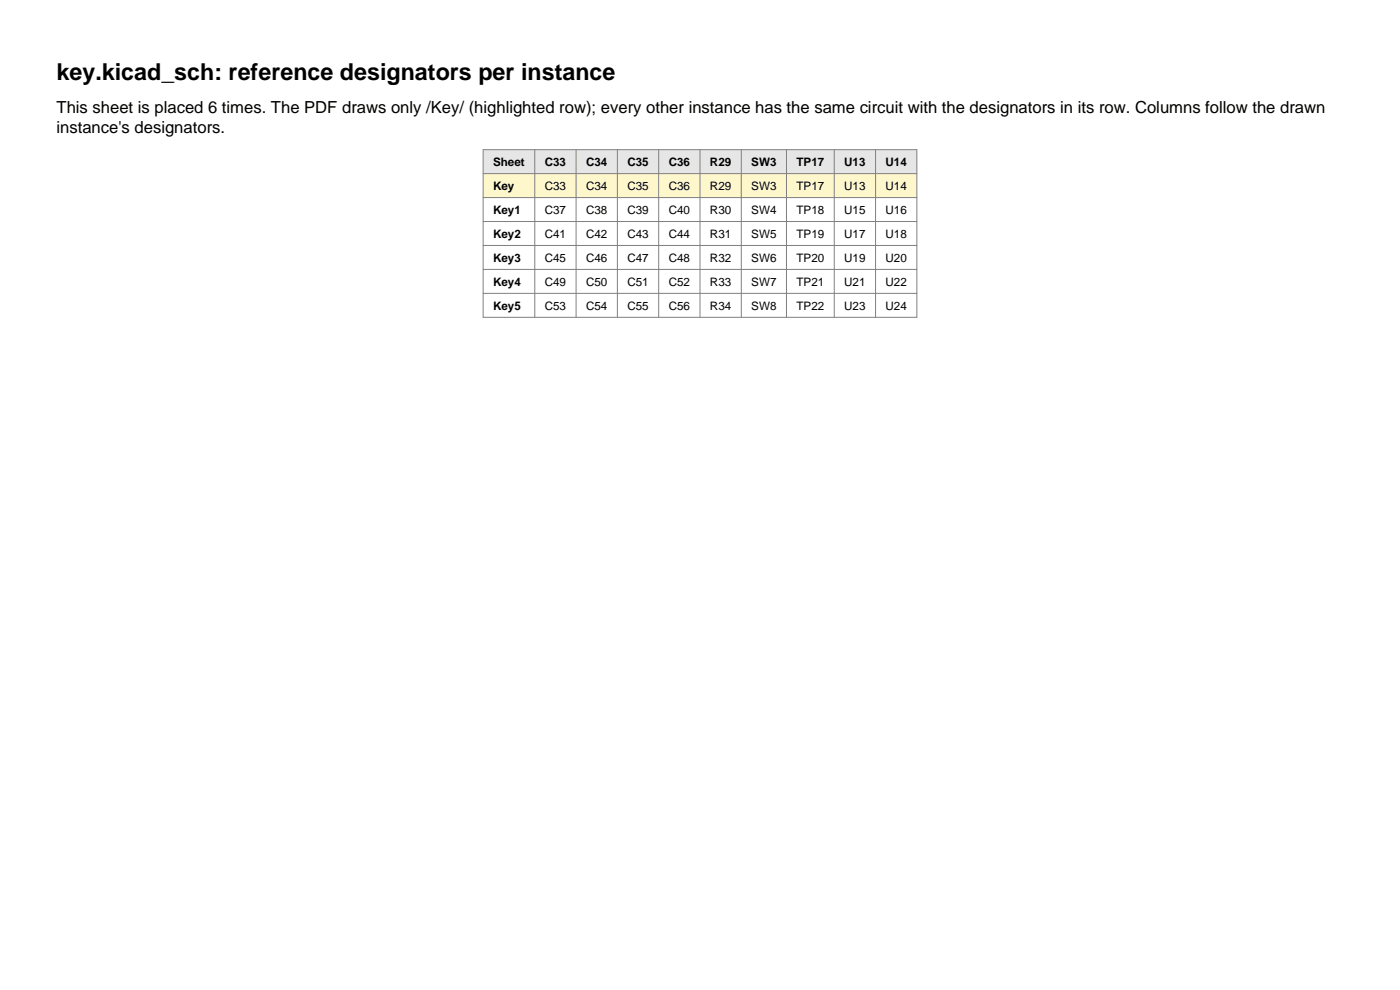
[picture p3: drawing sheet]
<svg xmlns="http://www.w3.org/2000/svg" width="297mm" height="210mm" viewBox="0 0 297 210" stroke-linecap="round" stroke-linejoin="round" font-family="sans-serif">
<defs><g id="words">
<text font-size="4.9" x="12" y="16.9">key.kicad_sch: reference designators per instance</text>
<g font-size="3.5">
<text x="12" y="24">This sheet is placed 6 times. The PDF draws only /Key/ (highlighted row); every other instance has the same circuit with the designators in its row. Columns follow the drawn</text>
<text x="12" y="28.2">instance's designators.</text>
</g>
<g font-size="2.5">
<text x="104.6" y="35.3">Sheet</text>
<text x="115.6" y="35.3">C33</text>
<text x="124.3" y="35.3">C34</text>
<text x="133.1" y="35.3">C35</text>
<text x="141.9" y="35.3">C36</text>
<text x="150.6" y="35.3">R29</text>
<text x="159.4" y="35.3">SW3</text>
<text x="169" y="35.3">TP17</text>
<text x="179.1" y="35.3">U13</text>
<text x="187.9" y="35.3">U14</text>
<text x="104.6" y="40.4">Key</text>
<text x="115.6" y="40.4">C33</text>
<text x="124.3" y="40.4">C34</text>
<text x="133.1" y="40.4">C35</text>
<text x="141.9" y="40.4">C36</text>
<text x="150.6" y="40.4">R29</text>
<text x="159.4" y="40.4">SW3</text>
<text x="169" y="40.4">TP17</text>
<text x="179.1" y="40.4">U13</text>
<text x="187.9" y="40.4">U14</text>
<text x="104.6" y="45.4">Key1</text>
<text x="115.6" y="45.4">C37</text>
<text x="124.3" y="45.4">C38</text>
<text x="133.1" y="45.4">C39</text>
<text x="141.9" y="45.4">C40</text>
<text x="150.6" y="45.4">R30</text>
<text x="159.4" y="45.4">SW4</text>
<text x="169" y="45.4">TP18</text>
<text x="179.1" y="45.4">U15</text>
<text x="187.9" y="45.4">U16</text>
<text x="104.6" y="50.5">Key2</text>
<text x="115.6" y="50.5">C41</text>
<text x="124.3" y="50.5">C42</text>
<text x="133.1" y="50.5">C43</text>
<text x="141.9" y="50.5">C44</text>
<text x="150.6" y="50.5">R31</text>
<text x="159.4" y="50.5">SW5</text>
<text x="169" y="50.5">TP19</text>
<text x="179.1" y="50.5">U17</text>
<text x="187.9" y="50.5">U18</text>
<text x="104.6" y="55.6">Key3</text>
<text x="115.6" y="55.6">C45</text>
<text x="124.3" y="55.6">C46</text>
<text x="133.1" y="55.6">C47</text>
<text x="141.9" y="55.6">C48</text>
<text x="150.6" y="55.6">R32</text>
<text x="159.4" y="55.6">SW6</text>
<text x="169" y="55.6">TP20</text>
<text x="179.1" y="55.6">U19</text>
<text x="187.9" y="55.6">U20</text>
<text x="104.6" y="60.7">Key4</text>
<text x="104.6" y="65.8">Key5</text>
<text x="115.6" y="60.7">C49</text>
<text x="115.6" y="65.8">C53</text>
<text x="124.3" y="60.7">C50</text>
<text x="124.3" y="65.8">C54</text>
<text x="133.1" y="60.7">C51</text>
<text x="133.1" y="65.8">C55</text>
<text x="141.9" y="60.7">C52</text>
<text x="141.9" y="65.8">C56</text>
<text x="150.6" y="60.7">R33</text>
<text x="150.6" y="65.8">R34</text>
<text x="159.4" y="60.7">SW7</text>
<text x="159.4" y="65.8">SW8</text>
<text x="169" y="60.7">TP21</text>
<text x="169" y="65.8">TP22</text>
<text x="179.1" y="60.7">U21</text>
<text x="179.1" y="65.8">U23</text>
<text x="187.9" y="60.7">U22</text>
<text x="187.9" y="65.8">U24</text>
</g>
</g></defs>
<path d="M102.5 31.7h92v5.1h-92z" fill-rule="evenodd" fill="#e6e6e6"/>
<path d="M102.5 36.8h92v5.1h-92z" fill-rule="evenodd" fill="#fff7cc"/>
<g fill="none" stroke="#808080" stroke-width=".21">
<path d="M102.5 31.7h92v35.6h-92zM102.5 36.8h92M113.5 31.7v35.6M122.2 31.7v35.6M131 31.7v35.6M139.7 31.7v35.6M148.5 31.7v35.6M157.3 31.7v35.6M166.8 31.7v35.6M177 31.7v35.6M185.7 31.7v35.6M102.5 41.9h92"/>
<path d="M102.5 47h92M102.5 52.1h92M102.5 57.1h92M102.5 62.2h92"/>
</g>
<use href="#words"/>
</svg>
